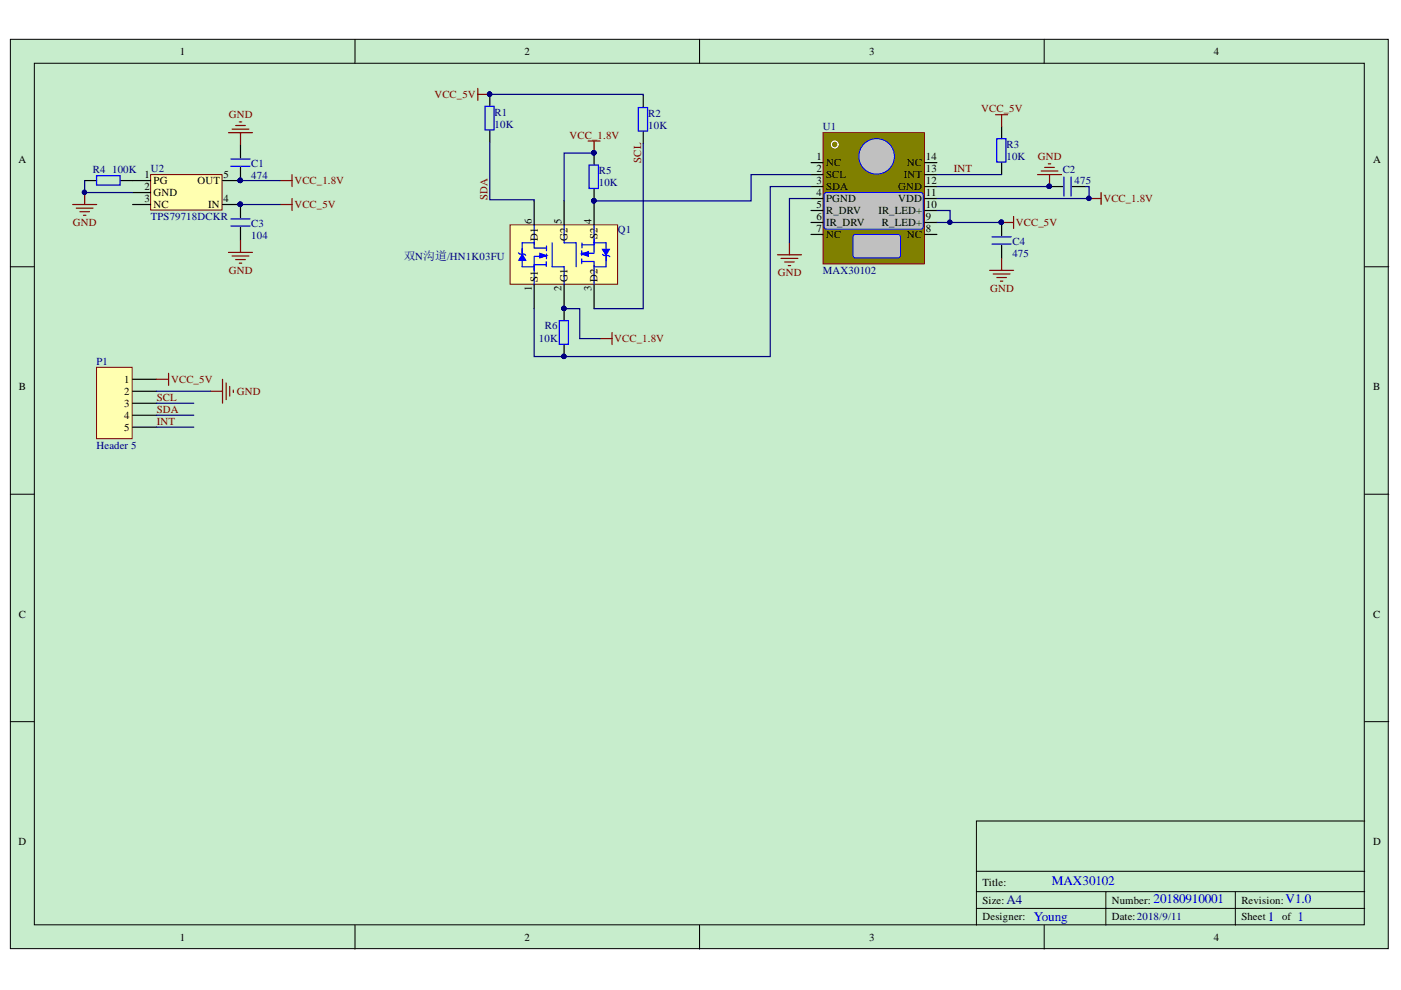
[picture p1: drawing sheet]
<svg xmlns="http://www.w3.org/2000/svg" width="297mm" height="210mm" viewBox="0 0 297 210" stroke-linecap="round" stroke-linejoin="round" font-family="sans-serif">
<defs><g id="words">
<text font-size="2.8" fill="#000080" x="213.4" y="191.8">A4</text>
<g font-size="2.8" fill="#00f">
<text x="223" y="187.7">MAX30102</text>
<text x="244.6" y="191.5">20180910001</text>
<text x="272.6" y="191.5">V1.0</text>
<text x="219.2" y="195.3">Young</text>
<text x="268.8" y="195.3">1</text>
<text x="275.1" y="195.3">1</text>
</g>
<text font-size="2.5" fill="#000080" x="85.6" y="55.1">双N沟道/HN1K03FU</text>
<g font-size="2.3">
<text x="38.1" y="11.7">1</text>
<text x="111.2" y="11.7">2</text>
<text x="184.3" y="11.7">3</text>
<text x="257.4" y="11.7">4</text>
<text x="3.9" y="34.5">A</text>
<text x="173.1" y="34">1</text>
<text x="175.2" y="35.2">NC</text>
<text x="192.2" y="35.2">NC</text>
<text x="196.3" y="34">14</text>
<text x="291.1" y="34.5">A</text>
<text x="30.6" y="37.8">1</text>
<text x="30.6" y="40.3">2</text>
<text x="32.6" y="39">PG</text>
<text x="32.6" y="41.6">GND</text>
<text x="41.9" y="39">OUT</text>
<text x="47.4" y="37.8">5</text>
<text x="173.1" y="36.5">2</text>
<text x="173.1" y="39">3</text>
<text x="173.1" y="41.6">4</text>
<text x="175.2" y="37.8">SCL</text>
<text x="175.2" y="40.3">SDA</text>
<text x="190.5" y="40.3">GND</text>
<text x="191.6" y="37.8">INT</text>
<text x="196.3" y="41.6">11</text>
<text x="196.3" y="39">12</text>
<text x="196.3" y="36.5">13</text>
<text x="30.6" y="42.8">3</text>
<text x="32.6" y="44.2">NC</text>
<text x="44.1" y="44.2">IN</text>
<text x="47.4" y="42.8">4</text>
<text x="112.7" y="47.5" transform="rotate(-90 112.7 47.5)">6</text>
<text x="119.1" y="47.5" transform="rotate(-90 119.1 47.5)">5</text>
<text x="125.4" y="47.5" transform="rotate(-90 125.4 47.5)">4</text>
<text x="173.1" y="44.2">5</text>
<text x="173.1" y="46.7">6</text>
<text x="175.2" y="42.8">PGND</text>
<text x="175.2" y="45.4">R_DRV</text>
<text x="175.2" y="48">IR_DRV</text>
<text x="186.2" y="45.4">IR_LED+</text>
<text x="187" y="48">R_LED+</text>
<text x="190.5" y="42.8">VDD</text>
<text x="196.3" y="46.7">9</text>
<text x="196.3" y="44.2">10</text>
<text x="114" y="51.1" transform="rotate(-90 114 51.1)">D1</text>
<text x="120.3" y="51.1" transform="rotate(-90 120.3 51.1)">G2</text>
<text x="126.7" y="50.8" transform="rotate(-90 126.7 50.8)">S2</text>
<text x="173.1" y="49.2">7</text>
<text x="175.2" y="50.5">NC</text>
<text x="192.2" y="50.5">NC</text>
<text x="196.3" y="49.2">8</text>
<text x="114" y="59.7" transform="rotate(-90 114 59.7)">S1</text>
<text x="120.3" y="59.7" transform="rotate(-90 120.3 59.7)">G1</text>
<text x="126.7" y="59.7" transform="rotate(-90 126.7 59.7)">D2</text>
<text x="112.7" y="61.7" transform="rotate(-90 112.7 61.7)">1</text>
<text x="119.1" y="61.7" transform="rotate(-90 119.1 61.7)">2</text>
<text x="125.4" y="61.7" transform="rotate(-90 125.4 61.7)">3</text>
<text x="4" y="82.7">B</text>
<text x="26.3" y="81.2">1</text>
<text x="26.3" y="83.7">2</text>
<text x="291.1" y="82.7">B</text>
<text x="26.3" y="86.3">3</text>
<text x="26.3" y="88.8">4</text>
<text x="26.3" y="91.3">5</text>
<text x="4" y="130.9">C</text>
<text x="291.1" y="130.9">C</text>
<text x="3.9" y="179.2">D</text>
<text x="291.1" y="179.2">D</text>
<text x="208.3" y="187.8">Title:</text>
<text x="208.3" y="191.6">Size:</text>
<text x="235.7" y="191.6">Number:</text>
<text x="263.2" y="191.6">Revision:</text>
<text x="208.3" y="195.2">Designer:</text>
<text x="235.7" y="195.2">Date:2018/9/11</text>
<text x="263.2" y="195.2">Sheet</text>
<text x="271.8" y="195.2">of</text>
<text x="38.1" y="199.5">1</text>
<text x="111.2" y="199.5">2</text>
<text x="184.3" y="199.5">3</text>
<text x="257.4" y="199.5">4</text>
</g>
<g font-size="2.3" fill="#800000">
<text x="92.1" y="20.8">VCC_5V</text>
<text x="208.1" y="23.8">VCC_5V</text>
<text x="48.5" y="25.1">GND</text>
<text x="120.8" y="29.4">VCC_1.8V</text>
<text x="135.9" y="34.5" transform="rotate(-90 135.9 34.5)">SCL</text>
<text x="220.1" y="34">GND</text>
<text x="62.4" y="39">VCC_1.8V</text>
<text x="202.2" y="36.5">INT</text>
<text x="15.5" y="48">GND</text>
<text x="62.4" y="44.2">VCC_5V</text>
<text x="103.3" y="42.3" transform="rotate(-90 103.3 42.3)">SDA</text>
<text x="215.4" y="48">VCC_5V</text>
<text x="233.9" y="42.8">VCC_1.8V</text>
<text x="48.5" y="58.1">GND</text>
<text x="164.9" y="58.6">GND</text>
<text x="209.9" y="61.9">GND</text>
<text x="130.2" y="72.6">VCC_1.8V</text>
<text x="36.3" y="81.2">VCC_5V</text>
<text x="50.2" y="83.7">GND</text>
<text x="33.2" y="85">SCL</text>
<text x="33.2" y="87.5">SDA</text>
<text x="33.2" y="90.1">INT</text>
</g>
<g font-size="2.3" fill="#000080">
<text x="104.9" y="24.6">R1</text>
<text x="104.9" y="27.1">10K</text>
<text x="137.4" y="24.8">R2</text>
<text x="137.4" y="27.4">10K</text>
<text x="174.5" y="27.6">U1</text>
<text x="53.3" y="35.5">C1</text>
<text x="213.4" y="31.4">R3</text>
<text x="213.4" y="34">10K</text>
<text x="19.7" y="36.7">R4</text>
<text x="23.8" y="36.7">100K</text>
<text x="32" y="36.5">U2</text>
<text x="53.3" y="38">474</text>
<text x="126.9" y="37">R5</text>
<text x="126.9" y="39.5">10K</text>
<text x="225.3" y="36.7">C2</text>
<text x="227.8" y="39">475</text>
<text x="32" y="46.7">TPS79718DCKR</text>
<text x="53.3" y="48.2">C3</text>
<text x="53.3" y="50.8">104</text>
<text x="131" y="49.5">Q1</text>
<text x="214.6" y="52">C4</text>
<text x="174.5" y="58.1">MAX30102</text>
<text x="214.6" y="54.6">475</text>
<text x="115.5" y="69.8">R6</text>
<text x="20.5" y="77.4">P1</text>
<text x="114.3" y="72.6">10K</text>
<text x="20.5" y="95.1">Header 5</text>
</g>
</g></defs>
<g fill="#c7edcc" stroke="#000" stroke-width=".21">
<path d="M2.2 8.3h292.1v192.8h-292.1z"/>
<path d="M7.3 13.4h282v182.7h-282z"/>
</g>
<g fill="none" stroke="#000" stroke-width=".21">
<path d="M75.3 8.3v5.1M148.3 8.3v5.1M221.4 8.3v5.1M2.2 56.6h5.1M289.4 56.6h5M2.2 104.8h5.1M289.4 104.8h5M2.2 153h5.1M289.4 153h5M289.4 174.1h-82.4v22.1M75.3 196.2v5M148.3 196.2v5"/>
<path d="M207 189.1h82.4M207 192.6h82.4M207 184.7h82.4M221.4 196.2v5M234.5 189.1v7.1M261.9 189.1v7.1"/>
</g>
<path d="M174.5 28.1h21.5v27.9h-21.5z" fill="#808000" stroke="#800000" stroke-width=".21"/>
<g fill="#c0c0c0" stroke="#00f" stroke-width=".21">
<path d="M180.9 50l.5-.3 9.3 .1 .2 .4-.1 4.2-.4 .3-9.3-.1-.3-.4z"/>
<path d="M174.8 41.1l.4-.3 20.3 .1 .2 .4v7l-.5 .3-20.2-.1-.3-.4z"/>
<circle cx="185.9" cy="33.2" r="3.8"/>
</g>
<g fill="none" stroke="#000" stroke-width=".25">
<path d="M103.8 20v2.5M103.8 27.6v2.6M136.4 20.3v2.5M136.4 27.9v2.5M172 34.5h2.5M172 37h2.5M172 39.6h2.5M196.1 34.5h2.5M196.1 37h2.5M196.1 39.6h2.5M212.4 26.9v2.5M212.4 34.5v2.5"/>
<path d="M222.5 39.6h2.8M227.4 39.6h2.7M172 42.1h2.5M172 44.6h2.5M172 47.2h2.5M172 49.7h2.5M196.1 42.1h2.5M196.1 44.6h2.5M196.1 47.2h2.5M196.1 49.7h2.5"/>
</g>
<circle cx="177" cy="30.6" r=".72" fill="none" stroke="#fff" stroke-width=".25"/>
<g fill="#000080" stroke="#000080" stroke-width=".21">
<circle cx="103.8" cy="20" r=".46"/>
<circle cx="230.9" cy="42.1" r=".46"/>
<circle cx="222.5" cy="39.5" r=".46"/>
<circle cx="212.3" cy="47.1" r=".46"/>
</g>
<path d="M102.8 22.5h2v5.1h-2zM135.3 22.8h2v5h-2zM211.3 29.4h2v5h-2zM225.6 37.5v4.1M227.1 37.5v4.1" fill="none" stroke="#00f" stroke-width=".25"/>
<g fill="none" stroke="#800000" stroke-width=".25">
<path d="M101.3 18.7v2.6M101.3 20h2.5M211.1 24.3h2.5M212.4 24.3v2.6M220 37h5.1M220.7 36.3h3.6M221.5 35.5h2M222.3 34.7h.5M222.5 37v2.6M164.8 54h5.1M165.6 54.8h3.6M166.4 55.5h2"/>
<path d="M167.1 56.3h.5M167.4 51.5v2.5M212.4 47.2h2.5M214.9 45.9v2.5M230.9 42.1h2.5M233.4 40.8v2.6"/>
</g>
<path d="M31.9 37h15.2v7.5h-15.2z" fill="#ffffb0" stroke="#800000" stroke-width=".21"/>
<path d="M18 38.3h2.5M25.6 38.3h6.3M51 35.5v2.8h-3.8M51 30.7v2.8M28.1 40.8h3.8M28.1 43.4h3.8M47.2 43.4h3.8v2.8M51 48.2v2.8" fill="none" stroke="#000" stroke-width=".25"/>
<g fill="#000080" stroke="#000080" stroke-width=".21">
<circle cx="50.9" cy="43.3" r=".46"/>
<circle cx="50.9" cy="38.2" r=".47"/>
</g>
<path d="M20.5 37.3h5v1.9h-5zM49 35.2h4M49 33.7h4M49 47.9h4M49 46.4h4" fill="none" stroke="#00f" stroke-width=".25"/>
<g fill="none" stroke="#800000" stroke-width=".25">
<path d="M48.4 28.1h5.1M49.2 27.4h3.6M50 26.6h2M50.7 25.8h.5M51 28.1v2.6M59.4 38.3h2.5M61.9 37v2.6M48.4 53.5h5.1M49.2 54.3h3.6M50 55h2M50.7 55.8h.5M51 51v2.5"/>
<path d="M59.4 43.4h2.5M61.9 42.1v2.5"/>
</g>
<path d="M20.5 77.9h7.5v15.1h-7.5z" fill="#ffffb0" stroke="#800000" stroke-width=".21"/>
<path d="M28.1 80.4h5.1M28.1 83h5.1M28.1 85.5h5.1M28.1 88h5.1M28.1 90.6h5.1" fill="none" stroke="#000" stroke-width=".25"/>
<path d="M35.7 79.2v2.5M33.2 80.4h2.5M44.6 83h2.6M47.2 80.4v5.1M47.9 81.2v3.5M48.7 81.9v2.1M49.5 82.7v.5" fill="none" stroke="#800000" stroke-width=".25"/>
<path d="M108.1 47.7h22.8v12.6h-22.8z" fill="#ffffb0" stroke="#800000" stroke-width=".21"/>
<path d="M113.3 56.1h2.5M113.3 54.4h2.4M113.3 52.6h2.5M113.3 54.5v2.8M115.8 55.5v1M115.9 52.1v1.1M115.9 53.8v1.1M117.1 51.5v5.1" fill="none" stroke="#00f" stroke-width=".25"/>
<path d="M114.4 53.7l1.6 .5-1.6 .5z" fill="#00f"/>
<path d="M114.4 53.7l1.6 .5-1.6 .5z" fill="none" stroke="#00f" stroke-width=".21"/>
<path d="M113.3 51.5h-2.6v5.1h2.6v-.4" fill="none" stroke="#00f" stroke-width=".25"/>
<path d="M110.7 53.9l.8 1.3h-1.5z" fill="#00f"/>
<path d="M110.7 53.9l.8 1.3h-1.5z" fill="none" stroke="#00f" stroke-width=".21"/>
<path d="M109.9 53.6l.3 .3h1l.2 .2M113.3 47.7v4M113.3 56.6v3.8M122.1 51.5v5.1M123.3 53.2v1M123.3 54.9v1M123.4 51.5v1.1M123.4 51.9h2.6M123.4 55.4h2.6M123.5 53.7h2.5M126 50.7v2.8" fill="none" stroke="#00f" stroke-width=".25"/>
<path d="M113.3 51.5v1" fill="none" stroke="#0000b4" stroke-width=".25"/>
<path d="M123.2 53.8l1.6-.5v1.1z" fill="#00f"/>
<path d="M123.2 53.8l1.6-.5v1.1z" fill="none" stroke="#00f" stroke-width=".21"/>
<path d="M126 51.9v-.4h2.5v5.1h-2.5" fill="none" stroke="#00f" stroke-width=".25"/>
<path d="M127.7 52.9h1.5l-.7 1.2z" fill="#00f"/>
<path d="M127.7 52.9h1.5l-.7 1.2z" fill="none" stroke="#00f" stroke-width=".21"/>
<path d="M124.9 35h2v5h-2zM117.1 56.6h2.5v3.8M119.6 47.7v3.8h2.5M126 47.7v3.8M126 56.3v4.1M127.8 53.9l.2 .3h1l.3 .2M210.3 51.7h4.1M210.3 50.2h4.1M118.6 68h1.9v5h-1.9z" fill="none" stroke="#00f" stroke-width=".25"/>
<path d="M126 55.5v1.1" fill="none" stroke="#0000b4" stroke-width=".25"/>
<path d="M126 32.4v2.6M113.3 42.6v5.1M119.6 42.6v5.1M126 40.1v7.6M212.4 47.2v2.8M212.4 52v2.8M113.3 60.4v5M119.6 60.4v7.6M119.6 73.1v2.5M126 60.4v5" fill="none" stroke="#000" stroke-width=".25"/>
<g fill="#000080" stroke="#000080" stroke-width=".21">
<circle cx="125.9" cy="42.6" r=".46"/>
<circle cx="119.6" cy="65.4" r=".46"/>
<circle cx="119.5" cy="75.6" r=".46"/>
<circle cx="125.9" cy="32.4" r=".46"/>
<circle cx="103.8" cy="20" r=".46"/>
<circle cx="222.5" cy="39.5" r=".46"/>
<circle cx="230.9" cy="42.1" r=".46"/>
<circle cx="201.4" cy="47.1" r=".46"/>
<circle cx="212.3" cy="47.1" r=".46"/>
<circle cx="17.9" cy="40.8" r=".46"/>
<circle cx="50.9" cy="43.3" r=".46"/>
<circle cx="50.9" cy="38.2" r=".47"/>
</g>
<g fill="none" stroke="#800000" stroke-width=".25">
<path d="M124.7 29.9h2.5M126 29.9v2.5M15.4 43.4h5.1M16.2 44.1h3.5M16.9 44.9h2.1M17.7 45.6h.5M18 40.8v2.6M209.8 57.3h5.1M210.6 58.1h3.5M211.3 58.8h2.1M212.1 59.6h.5M212.4 54.8v2.5"/>
<path d="M127.2 71.8h2.6M129.8 70.5v2.6"/>
</g>
<g fill="none" stroke="#000080" stroke-width=".25">
<path d="M18 38.3v2.5h10.1M51 38.3h8.4M103.8 20h32.6v.3M103.8 30.2v12.1h9.5v.3M126 32.4h-6.4v10.2M136.4 30.4v35h-10.4M172 39.6h-8.7v36h-50v-10.2M172 37h-12.8v5.6h-33.2M198.6 37h13.8M198.6 39.6h23.9M230.1 39.6h.8v2.5h-32.3M51 43.4h8.4"/>
<path d="M172 42.1h-4.6v9.4M198.6 44.6h2.8v2.6h-2.8M201.4 47.2h11M119.6 65.4h3.3v6.4h4.3M33.2 83h11.4M33.2 85.5h7.9M33.2 88h7.9M33.2 90.6h7.9"/>
</g>
<use href="#words"/>
</svg>
